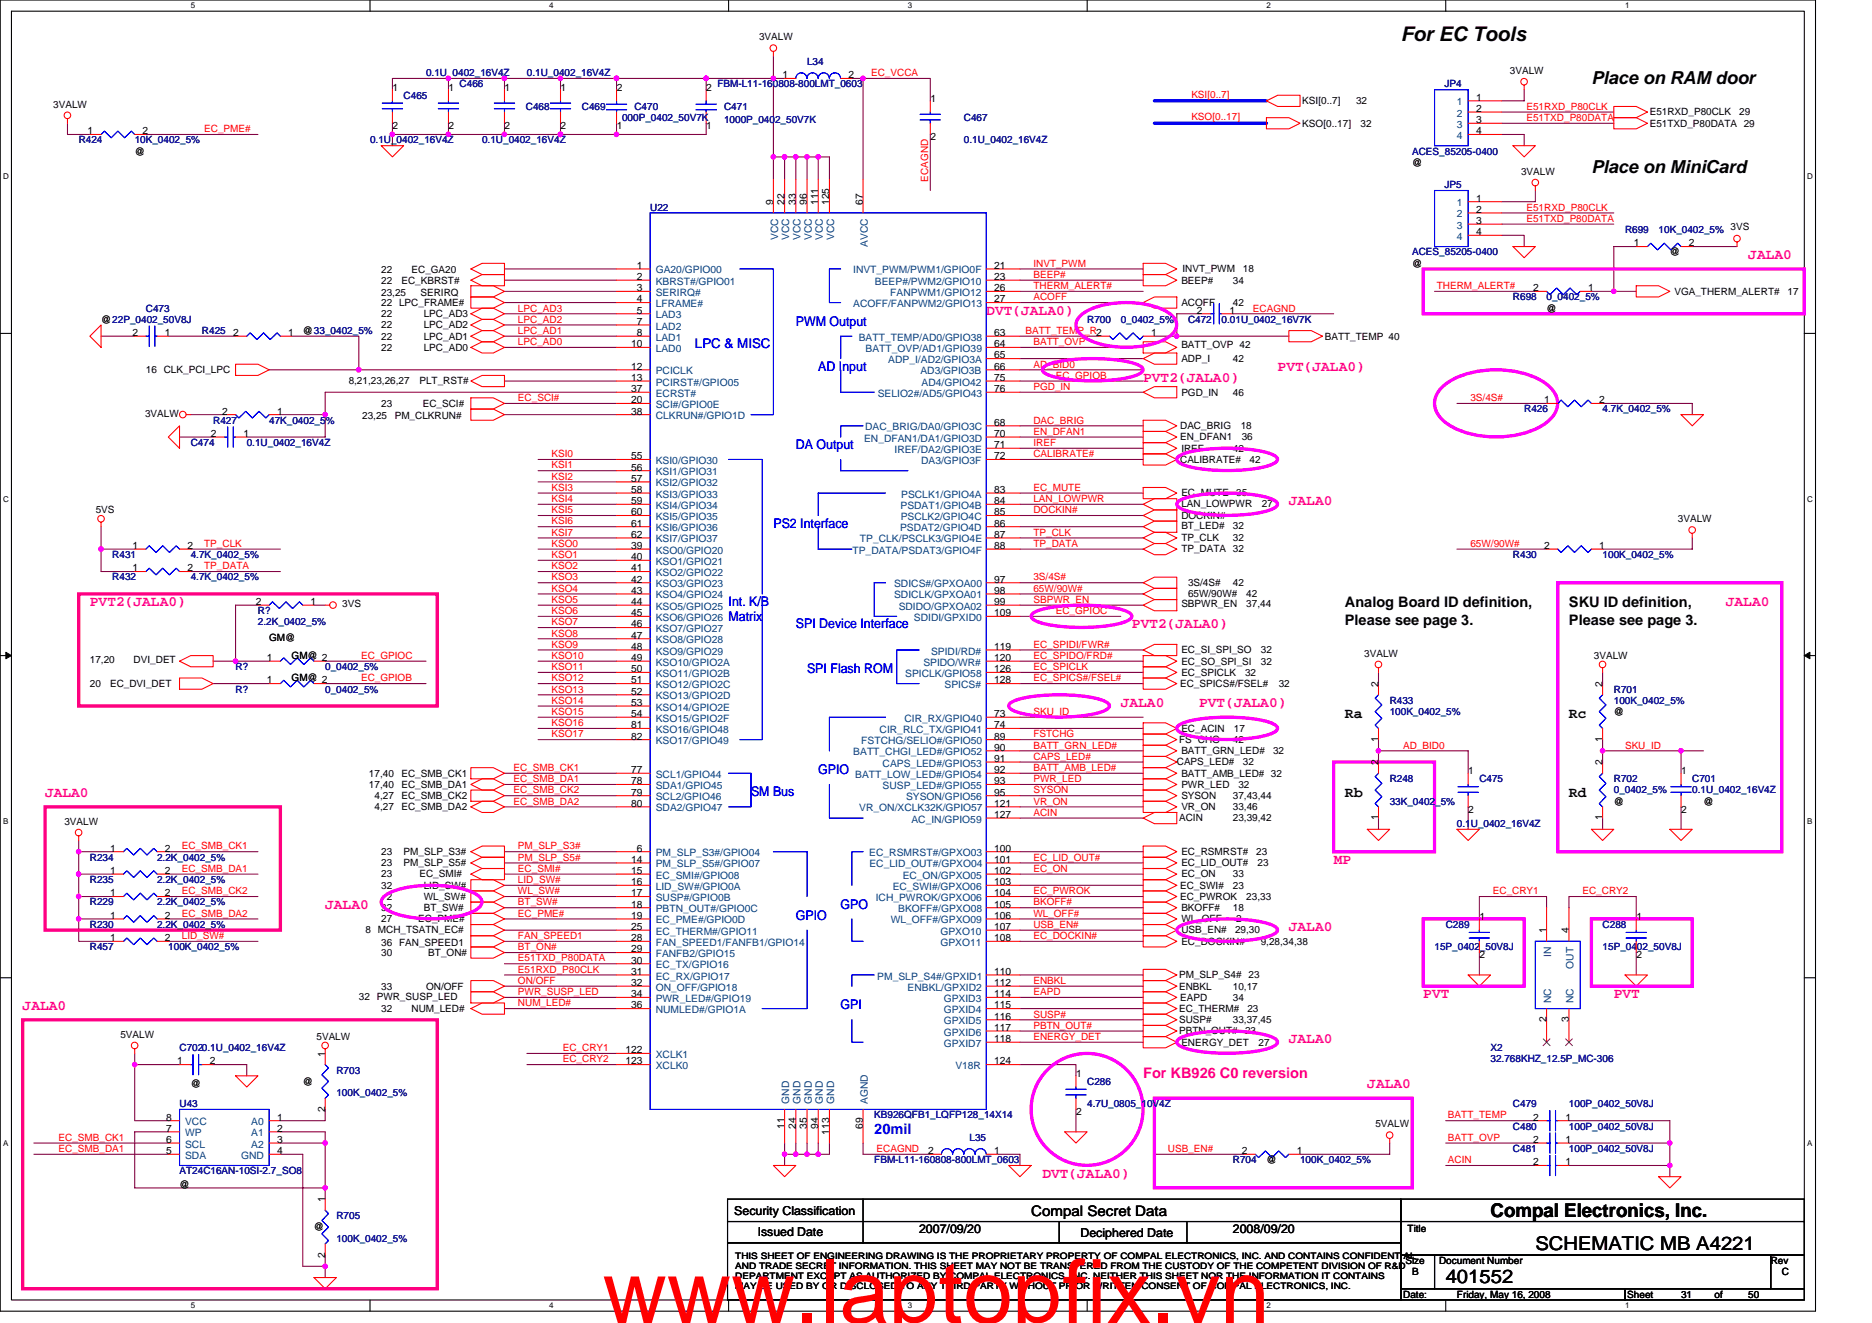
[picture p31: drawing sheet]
<svg xmlns="http://www.w3.org/2000/svg" width="297mm" height="210mm" viewBox="0 0 297 210" stroke-linecap="round" stroke-linejoin="round" font-family="sans-serif">
<defs><g id="words">
<text font-size="14.1" fill="#f00" x="95.6" y="209.9">www.laptopfix.vn</text>
<text font-size="3.2" x="222.3" y="6.5">For EC Tools</text>
<g font-size="3">
<text x="236.5" y="193">Compal Electronics, Inc.</text>
<text x="229.4" y="203.6">401552</text>
<text x="243.6" y="198.3">SCHEMATIC MB A4221</text>
</g>
<g font-size="2.8">
<text x="252.5" y="13.3">Place on RAM door</text>
<text x="252.5" y="27.5">Place on MiniCard</text>
</g>
<g font-size="2.3" fill="#ff0080">
<text x="277.4" y="41">JALA0</text>
<text x="156.5" y="49.9">DVT(JALA0)</text>
<text x="202.7" y="58.8">PVT(JALA0)</text>
<text x="181.4" y="60.6">PVT2(JALA0)</text>
<text x="204.5" y="80.2">JALA0</text>
<text x="14.3" y="96.2">PVT2(JALA0)</text>
<text x="179.6" y="99.7">PVT2(JALA0)</text>
<text x="273.9" y="96.2">JALA0</text>
<text x="177.8" y="112.2">JALA0</text>
<text x="190.3" y="112.2">PVT(JALA0)</text>
<text x="7.2" y="126.4">JALA0</text>
<text x="211.6" y="137.1">MP</text>
<text x="51.6" y="144.2">JALA0</text>
<text x="204.5" y="147.7">JALA0</text>
<text x="3.6" y="160.2">JALA0</text>
<text x="225.8" y="158.4">PVT</text>
<text x="256.1" y="158.4">PVT</text>
<text x="204.5" y="165.5">JALA0</text>
<text x="181.4" y="171">For KB926 C0 reversion</text>
<text x="217" y="172.6">JALA0</text>
<text x="165.4" y="186.8">DVT(JALA0)</text>
</g>
<g font-size="2.3">
<text x="213.4" y="96.4">Analog Board ID definition,</text>
<text x="213.4" y="99.1">Please see page 3.</text>
<text x="249" y="96.4">SKU ID definition,</text>
<text x="249" y="99.1">Please see page 3.</text>
<text x="213.4" y="113.9">Ra</text>
<text x="249" y="113.9">Rc</text>
<text x="213.4" y="126.4">Rb</text>
<text x="249" y="126.4">Rd</text>
<text x="163.6" y="192.8">Compal Secret Data</text>
</g>
<text font-size="2.3" fill="#00f" x="138.7" y="179.9">20mil</text>
<g font-size="2.1" fill="#00f">
<text x="126.3" y="51.7">PWM Output</text>
<text x="110.3" y="55.2">LPC &amp; MISC</text>
<text x="129.8" y="58.8">AD Input</text>
<text x="126.3" y="71.2">DA Output</text>
<text x="122.7" y="83.7">PS2 Interface</text>
<text x="115.6" y="96.1">Int. K/B</text>
<text x="115.6" y="98.6">Matrix</text>
<text x="126.3" y="99.7">SPI Device Interface</text>
<text x="128.1" y="106.8">SPI Flash ROM</text>
<text x="129.8" y="122.8">GPIO</text>
<text x="119.2" y="126.4">SM Bus</text>
<text x="126.3" y="145.9">GPIO</text>
<text x="133.4" y="144.1">GPO</text>
<text x="133.4" y="160.1">GPI</text>
</g>
<g font-size="1.9">
<text x="116.5" y="192.7">Security Classification</text>
<text x="120.2" y="196.1">Issued Date</text>
<text x="145.8" y="195.6">2007/09/20</text>
<text x="171.4" y="196.3">Deciphered Date</text>
<text x="195.6" y="195.6">2008/09/20</text>
</g>
<g font-size="1.6">
<text x="120.4" y="6.4">3VALW</text>
<text x="239.6" y="11.7">3VALW</text>
<text x="8.4" y="17.1">3VALW</text>
<text x="62.3" y="14.4">1</text>
<text x="71.2" y="14.4">1</text>
<text x="80.1" y="14.4">1</text>
<text x="89" y="14.4">1</text>
<text x="97.9" y="14.4">2</text>
<text x="112.1" y="14.4">2</text>
<text x="124.1" y="12.4">1</text>
<text x="134.6" y="12.4">2</text>
<text x="147.6" y="16.2">1</text>
<text x="206.6" y="16.5">KSI[0..7]</text>
<text x="215.2" y="16.5">32</text>
<text x="234.2" y="16">1</text>
<text x="234.2" y="17.8">2</text>
<text x="13.9" y="21.3">1</text>
<text x="22.6" y="21.3">2</text>
<text x="62.3" y="20.5">2</text>
<text x="71.2" y="20.5">2</text>
<text x="80.1" y="20.5">2</text>
<text x="89" y="20.5">2</text>
<text x="97.9" y="20.5">1</text>
<text x="112.1" y="20.5">1</text>
<text x="147.6" y="22.2">2</text>
<text x="206.6" y="20.1">KSO[0..17]</text>
<text x="215.9" y="20.1">32</text>
<text x="234.2" y="19.5">3</text>
<text x="234.2" y="21.3">4</text>
<text x="261.8" y="18.3">E51RXD_P80CLK</text>
<text x="261.8" y="20.1">E51TXD_P80DATA 29</text>
<text x="276" y="18.3">29</text>
<text x="21.4" y="24.5">@</text>
<text x="224.1" y="26.3">@</text>
<text x="241.4" y="27.7">3VALW</text>
<text x="122.7" y="32.5" transform="rotate(-90 122.7 32.5)">9</text>
<text x="124.5" y="32.5" transform="rotate(-90 124.5 32.5)">22</text>
<text x="126.3" y="32.5" transform="rotate(-90 126.3 32.5)">33</text>
<text x="128" y="32.5" transform="rotate(-90 128 32.5)">96</text>
<text x="129.8" y="32.5" transform="rotate(-90 129.8 32.5)">111</text>
<text x="131.6" y="32.5" transform="rotate(-90 131.6 32.5)">125</text>
<text x="136.9" y="32.5" transform="rotate(-90 136.9 32.5)">67</text>
<text x="234.2" y="32">1</text>
<text x="234.2" y="33.8">2</text>
<text x="234.2" y="35.5">3</text>
<text x="234.2" y="37.3">4</text>
<text x="259.3" y="39.1">1</text>
<text x="265" y="40.5">@</text>
<text x="268" y="39.1">2</text>
<text x="274.6" y="36.4">3VS</text>
<text x="60.5" y="43.4">22</text>
<text x="60.5" y="46.9">23,25</text>
<text x="60.5" y="45">22</text>
<text x="63.7" y="45">EC_KBRST#</text>
<text x="65.3" y="43.4">EC_GA20</text>
<text x="66.7" y="46.9">SERIRQ</text>
<text x="101" y="42.7">1</text>
<text x="101" y="44.4">2</text>
<text x="101" y="46.2">3</text>
<text x="101" y="48">4</text>
<text x="157.8" y="42.7">21</text>
<text x="157.8" y="48">27</text>
<text x="157.8" y="44.4">23</text>
<text x="157.8" y="46.2">26</text>
<text x="187.4" y="45">BEEP#</text>
<text x="187.6" y="43.2">INVT_PWM</text>
<text x="195.6" y="45">34</text>
<text x="197.2" y="43.2">18</text>
<text x="224.1" y="42.3">@</text>
<text x="243.3" y="46.2">2</text>
<text x="252" y="46.2">1</text>
<text x="265.7" y="46.8">VGA_THERM_ALERT#</text>
<text x="283.6" y="46.8">17</text>
<text x="16" y="51.2">@22P_0402_50V8J</text>
<text x="21" y="53.3">2</text>
<text x="26.2" y="53.3">1</text>
<text x="37" y="53.3">2</text>
<text x="45.7" y="53.3">1</text>
<text x="48" y="53">@33_0402_5%</text>
<text x="60.5" y="52.1">22</text>
<text x="60.5" y="50.3">22</text>
<text x="60.5" y="53.9">22</text>
<text x="60.5" y="48.5">22 LPC_FRAME#</text>
<text x="67.2" y="52.1">LPC_AD2</text>
<text x="67.2" y="50.3">LPC_AD3</text>
<text x="67.2" y="53.9">LPC_AD1</text>
<text x="101" y="49.8">5</text>
<text x="101" y="51.5">7</text>
<text x="101" y="53.3">8</text>
<text x="157.8" y="53.3">63</text>
<text x="182.6" y="53.3">1</text>
<text x="187.4" y="48.5">ACOFF</text>
<text x="189.9" y="49.8">2</text>
<text x="195.1" y="49.8">1</text>
<text x="195.6" y="48.5">42</text>
<text x="210.2" y="53.9">BATT_TEMP 40</text>
<text x="245.4" y="49.4">@</text>
<text x="23.2" y="59.2">16 CLK_PCI_LPC</text>
<text x="60.5" y="55.6">22</text>
<text x="67.2" y="55.6">LPC_AD0</text>
<text x="100.1" y="55.1">10</text>
<text x="100.1" y="58.7">12</text>
<text x="157.8" y="55.1">64</text>
<text x="157.8" y="58.7">66</text>
<text x="157.8" y="56.9">65</text>
<text x="187.4" y="55.3">BATT_OVP 42</text>
<text x="187.4" y="57.4">ADP_I</text>
<text x="195.6" y="57.4">42</text>
<text x="35.2" y="65.8">2</text>
<text x="44" y="65.8">1</text>
<text x="55.3" y="61">8,21,23,26,27</text>
<text x="60.5" y="64.5">23</text>
<text x="66.5" y="61">PLT_RST#</text>
<text x="67.1" y="64.5">EC_SCI#</text>
<text x="100.1" y="60.4">13</text>
<text x="100.1" y="64">20</text>
<text x="100.1" y="62.2">37</text>
<text x="100.1" y="65.8">38</text>
<text x="157.8" y="62.2">76</text>
<text x="157.8" y="60.4">75</text>
<text x="187.4" y="62.8">PGD_IN</text>
<text x="195.6" y="62.8">46</text>
<text x="245" y="64">1</text>
<text x="253.8" y="64">2</text>
<text x="23" y="66.1">3VALW</text>
<text x="33.5" y="69.3">2</text>
<text x="38.6" y="69.3">1</text>
<text x="57.5" y="66.5">23,25</text>
<text x="62.6" y="66.5">PM_CLKRUN#</text>
<text x="157.8" y="71.1">71</text>
<text x="157.8" y="67.5">68</text>
<text x="157.8" y="69.3">70</text>
<text x="187.3" y="68.1">DAC_BRIG</text>
<text x="187.3" y="69.9">EN_DFAN1</text>
<text x="187.4" y="71.6">IREF</text>
<text x="195.6" y="71.6">42</text>
<text x="196.9" y="68.1">18</text>
<text x="197" y="69.9">36</text>
<text x="100.1" y="72.9">55</text>
<text x="100.1" y="74.7">56</text>
<text x="100.1" y="76.4">57</text>
<text x="157.8" y="72.9">72</text>
<text x="187.3" y="73.4">CALIBRATE#</text>
<text x="198.3" y="73.4">42</text>
<text x="15.2" y="81.4">5VS</text>
<text x="100.1" y="78.2">58</text>
<text x="100.1" y="80">59</text>
<text x="100.1" y="81.8">60</text>
<text x="100.1" y="83.5">61</text>
<text x="157.8" y="78.2">83</text>
<text x="157.8" y="81.8">85</text>
<text x="157.8" y="80">84</text>
<text x="157.8" y="83.5">86</text>
<text x="187.4" y="83.9">BT_LED#</text>
<text x="187.4" y="82.3">DOCKIN#</text>
<text x="187.4" y="80.4">LAN_LOWPWR</text>
<text x="187.4" y="78.8">EC MUTE</text>
<text x="195.6" y="83.9">32</text>
<text x="196.1" y="78.8">35</text>
<text x="200.2" y="80.4">27</text>
<text x="266.2" y="82.8">3VALW</text>
<text x="21" y="87.1">1</text>
<text x="29.7" y="87.1">2</text>
<text x="100.1" y="87.1">39</text>
<text x="100.1" y="88.9">40</text>
<text x="100.1" y="85.3">62</text>
<text x="157.8" y="87.1">88</text>
<text x="157.8" y="85.3">87</text>
<text x="187.4" y="85.9">TP_CLK</text>
<text x="187.4" y="87.7">TP_DATA 32</text>
<text x="195.6" y="85.9">32</text>
<text x="245" y="87.1">2</text>
<text x="253.8" y="87.1">1</text>
<text x="21" y="90.7">1</text>
<text x="29.7" y="90.7">2</text>
<text x="40.6" y="96">2</text>
<text x="49.3" y="96">1</text>
<text x="100.1" y="90.7">41</text>
<text x="100.1" y="92.4">42</text>
<text x="100.1" y="94.2">43</text>
<text x="100.1" y="96">44</text>
<text x="157.8" y="92.4">97</text>
<text x="157.8" y="94.2">98</text>
<text x="157.8" y="96">99</text>
<text x="188.5" y="93">3S/4S#</text>
<text x="188.5" y="94.8">65W/90W#</text>
<text x="195.6" y="93">42</text>
<text x="197.8" y="94.8">42</text>
<text x="42.7" y="101.7">GM@</text>
<text x="54.3" y="96.4">3VS</text>
<text x="100.1" y="97.8">45</text>
<text x="100.1" y="99.5">46</text>
<text x="100.1" y="101.3">47</text>
<text x="157.8" y="97.8">109</text>
<text x="187.4" y="96.4">SBPWR_EN</text>
<text x="197.8" y="96.4">37,44</text>
<text x="14.3" y="105.3">17,20</text>
<text x="21.2" y="105.3">DVI_DET</text>
<text x="42.4" y="104.9">1</text>
<text x="46.3" y="104.5">GM@ 2</text>
<text x="100.1" y="103.1">48</text>
<text x="100.1" y="104.9">49</text>
<text x="100.1" y="106.7">50</text>
<text x="157.8" y="104.9">120</text>
<text x="157.8" y="103.1">119</text>
<text x="157.8" y="106.7">126</text>
<text x="187.4" y="107.2">EC_SPICLK</text>
<text x="187.4" y="105.4">EC_SO_SPI_SI</text>
<text x="187.4" y="103.7">EC_SI_SPI_SO</text>
<text x="197.6" y="107.2">32</text>
<text x="200.1" y="105.4">32</text>
<text x="200.1" y="103.7">32</text>
<text x="216.5" y="104.2">3VALW</text>
<text x="252.9" y="104.5">3VALW</text>
<text x="14.3" y="109">20</text>
<text x="17.5" y="109">EC_DVI_DET</text>
<text x="42.4" y="108.4">1</text>
<text x="46.3" y="108.1">GM@ 2</text>
<text x="100.1" y="108.4">51</text>
<text x="100.1" y="110.2">52</text>
<text x="100.1" y="112">53</text>
<text x="100.1" y="113.8">54</text>
<text x="157.8" y="108.4">128</text>
<text x="157.8" y="113.8">73</text>
<text x="187.3" y="109">EC_SPICS#/FSEL#</text>
<text x="202.9" y="109">32</text>
<text x="218.7" y="109" transform="rotate(-90 218.7 109)">2</text>
<text x="254.3" y="109" transform="rotate(-90 254.3 109)">2</text>
<text x="256.1" y="113.4">@</text>
<text x="100.1" y="115.5">81</text>
<text x="100.1" y="117.3">82</text>
<text x="157.8" y="117.3">89</text>
<text x="157.8" y="119.1">90</text>
<text x="157.8" y="115.5">74</text>
<text x="187.1" y="117.9">FS CHG</text>
<text x="187.4" y="119.7">BATT_GRN_LED#</text>
<text x="187.4" y="116.1">EC_ACIN</text>
<text x="195.6" y="117.9">42</text>
<text x="195.8" y="116.1">17</text>
<text x="202" y="119.7">32</text>
<text x="218.7" y="117.7" transform="rotate(-90 218.7 117.7)">1</text>
<text x="254.3" y="117.7" transform="rotate(-90 254.3 117.7)">1</text>
<text x="58.5" y="125">17,40</text>
<text x="58.5" y="123.2">17,40</text>
<text x="63.7" y="125">EC_SMB_DA1</text>
<text x="63.7" y="123.2">EC_SMB_CK1</text>
<text x="100.1" y="122.7">77</text>
<text x="100.1" y="124.4">78</text>
<text x="157.8" y="122.7">92</text>
<text x="157.8" y="120.9">91</text>
<text x="157.8" y="124.4">93</text>
<text x="186.7" y="121.4">CAPS_LED#</text>
<text x="187.4" y="123.2">BATT_AMB_LED# 32</text>
<text x="187.4" y="125">PWR_LED</text>
<text x="196.5" y="125">32</text>
<text x="197.2" y="121.4">32</text>
<text x="218.7" y="121.4" transform="rotate(-90 218.7 121.4)">2</text>
<text x="233" y="122.9">1</text>
<text x="254.3" y="121.4" transform="rotate(-90 254.3 121.4)">2</text>
<text x="266.8" y="122.9">1</text>
<text x="10.2" y="130.9">3VALW</text>
<text x="59.4" y="126.8">4,27</text>
<text x="59.4" y="128.5">4,27</text>
<text x="63.7" y="126.8">EC_SMB_CK2</text>
<text x="63.7" y="128.5">EC_SMB_DA2</text>
<text x="100.1" y="126.2">79</text>
<text x="100.1" y="128">80</text>
<text x="157.8" y="128">121</text>
<text x="157.8" y="126.2">95</text>
<text x="157.8" y="129.8">127</text>
<text x="187.1" y="130.3">ACIN</text>
<text x="187.4" y="126.8">SYSON</text>
<text x="187.4" y="128.5">VR_ON</text>
<text x="195.6" y="126.8">37,43,44</text>
<text x="195.6" y="128.5">33,46</text>
<text x="195.6" y="130.3">23,39,42</text>
<text x="218.7" y="130.2" transform="rotate(-90 218.7 130.2)">1</text>
<text x="233" y="128.9">2</text>
<text x="254.3" y="130.2" transform="rotate(-90 254.3 130.2)">1</text>
<text x="256.1" y="127.7">@</text>
<text x="266.8" y="128.9">2</text>
<text x="270.3" y="127.7">@</text>
<text x="17.5" y="135.1">1</text>
<text x="26.2" y="135.1">2</text>
<text x="60.5" y="135.7">23</text>
<text x="60.5" y="137.4">23</text>
<text x="64" y="135.7">PM_SLP_S3#</text>
<text x="64" y="137.4">PM_SLP_S5#</text>
<text x="100.1" y="136.9">14</text>
<text x="101" y="135.1">6</text>
<text x="157.8" y="136.9">101</text>
<text x="157.8" y="135.1">100</text>
<text x="187.4" y="137.4">EC_LID_OUT#</text>
<text x="187.4" y="135.7">EC_RSMRST#</text>
<text x="199.3" y="135.7">23</text>
<text x="199.5" y="137.4">23</text>
<text x="17.5" y="138.7">1</text>
<text x="17.5" y="142.2">1</text>
<text x="26.2" y="138.7">2</text>
<text x="26.2" y="142.2">2</text>
<text x="60.5" y="139.2">23</text>
<text x="60.5" y="141">32</text>
<text x="61.4" y="142.8">2</text>
<text x="66.5" y="139.2">EC_SMI#</text>
<text x="67.2" y="142.8">WL_SW#</text>
<text x="67.2" y="141">LID_SW#</text>
<text x="100.1" y="138.7">15</text>
<text x="100.1" y="140.4">16</text>
<text x="100.1" y="142.2">17</text>
<text x="100.1" y="144">18</text>
<text x="157.8" y="138.7">102</text>
<text x="157.8" y="140.4">103</text>
<text x="157.8" y="142.2">104</text>
<text x="157.8" y="144">105</text>
<text x="187.3" y="142.8">EC_PWROK</text>
<text x="187.3" y="141">EC_SWI#</text>
<text x="187.4" y="139.2">EC_ON</text>
<text x="195.6" y="139.2">33</text>
<text x="195.6" y="141">23</text>
<text x="197.8" y="142.8">23,33</text>
<text x="17.5" y="149.3">1</text>
<text x="17.5" y="145.8">1</text>
<text x="26.2" y="149.3">2</text>
<text x="26.2" y="145.8">2</text>
<text x="58" y="148.1">8 MCH_TSATN_EC#</text>
<text x="60.5" y="144.5">32</text>
<text x="60.5" y="146.3">27</text>
<text x="66.4" y="146.3">EC_PME#</text>
<text x="67.2" y="144.5">BT_SW#</text>
<text x="100.1" y="145.8">19</text>
<text x="100.1" y="147.6">25</text>
<text x="100.1" y="149.3">28</text>
<text x="157.8" y="147.6">107</text>
<text x="157.8" y="149.3">108</text>
<text x="157.8" y="145.8">106</text>
<text x="187.4" y="144.5">BKOFF#</text>
<text x="187.4" y="146.3">WL_OFF</text>
<text x="187.4" y="149.9">EC_DOCKIN#</text>
<text x="187.4" y="148.1">USB_EN#</text>
<text x="195.6" y="144.5">18</text>
<text x="196" y="148.1">29,30</text>
<text x="196.1" y="146.3">2</text>
<text x="200.1" y="149.9">9,28,34,38</text>
<text x="234.8" y="146">1</text>
<text x="245.4" y="148.1" transform="rotate(-90 245.4 148.1)">1</text>
<text x="248.9" y="148.1" transform="rotate(-90 248.9 148.1)">4</text>
<text x="259.6" y="146">1</text>
<text x="60.5" y="151.7">30</text>
<text x="60.5" y="150.1">36 FAN_SPEED1</text>
<text x="68" y="151.7">BT_ON#</text>
<text x="100.1" y="151.1">29</text>
<text x="100.1" y="152.9">30</text>
<text x="100.1" y="154.7">31</text>
<text x="157.8" y="154.7">110</text>
<text x="187.1" y="155.2">PM_SLP_S4# 23</text>
<text x="234.8" y="152">2</text>
<text x="259.6" y="152">2</text>
<text x="56.9" y="158.6">32 PWR_SUSP_LED</text>
<text x="60.5" y="160.5">32</text>
<text x="60.5" y="157">33</text>
<text x="65.3" y="160.5">NUM_LED#</text>
<text x="67.6" y="157">ON/OFF</text>
<text x="100.1" y="156.4">32</text>
<text x="100.1" y="158.2">34</text>
<text x="100.1" y="160">36</text>
<text x="157.8" y="156.4">112</text>
<text x="157.8" y="158.2">114</text>
<text x="157.8" y="160">115</text>
<text x="157.8" y="161.8">116</text>
<text x="187.1" y="160.5">EC_THERM#</text>
<text x="187.1" y="157">ENBKL</text>
<text x="187.3" y="158.8">EAPD</text>
<text x="195.6" y="157">10,17</text>
<text x="195.6" y="158.8">34</text>
<text x="197.9" y="160.5">23</text>
<text x="19.1" y="164.6">5VALW</text>
<text x="50.2" y="165">5VALW</text>
<text x="51.6" y="167.7" transform="rotate(-90 51.6 167.7)">1</text>
<text x="99.2" y="167.1">122</text>
<text x="157.8" y="163.6">117</text>
<text x="157.8" y="165.3">118</text>
<text x="187.1" y="162.3">SUSP#</text>
<text x="187.1" y="164.1">PBTN_OUT#</text>
<text x="187.4" y="165.9">ENERGY_DET</text>
<text x="195.6" y="162.3">33,37,45</text>
<text x="197.6" y="164.1">23</text>
<text x="199.7" y="165.9">27</text>
<text x="245.4" y="162.2" transform="rotate(-90 245.4 162.2)">2</text>
<text x="248.9" y="162.2" transform="rotate(-90 248.9 162.2)">3</text>
<text x="28.1" y="168.9">1</text>
<text x="30.3" y="172.5">@</text>
<text x="33.3" y="168.9">2</text>
<text x="48" y="172.1">@</text>
<text x="99.2" y="168.9">123</text>
<text x="157.8" y="168.9">124</text>
<text x="170.7" y="170.9">1</text>
<text x="26.3" y="177.8">8</text>
<text x="26.3" y="179.6">7</text>
<text x="44" y="177.8">1</text>
<text x="44" y="179.6">2</text>
<text x="51.6" y="176.4" transform="rotate(-90 51.6 176.4)">2</text>
<text x="124.5" y="179.1" transform="rotate(-90 124.5 179.1)">11</text>
<text x="126.3" y="179.1" transform="rotate(-90 126.3 179.1)">24</text>
<text x="128" y="179.1" transform="rotate(-90 128 179.1)">35</text>
<text x="129.8" y="179.1" transform="rotate(-90 129.8 179.1)">94</text>
<text x="136.9" y="179.1" transform="rotate(-90 136.9 179.1)">69</text>
<text x="170.7" y="176.9">2</text>
<text x="218.2" y="178.9">5VALW</text>
<text x="243.3" y="177.8">2</text>
<text x="248.4" y="177.8">1</text>
<text x="26.3" y="183.1">5</text>
<text x="26.3" y="181.3">6</text>
<text x="44" y="183.1">4</text>
<text x="44" y="181.3">3</text>
<text x="131.6" y="180" transform="rotate(-90 131.6 180)">113</text>
<text x="147.3" y="183.1">2</text>
<text x="157.8" y="183.1">1</text>
<text x="197" y="183.1">2</text>
<text x="201" y="184.6">@</text>
<text x="205.8" y="183.1">1</text>
<text x="243.3" y="184.9">2</text>
<text x="243.3" y="181.3">2</text>
<text x="248.4" y="184.9">1</text>
<text x="248.4" y="181.3">1</text>
<text x="28.5" y="188.5">@</text>
<text x="51.6" y="190.8" transform="rotate(-90 51.6 190.8)">1</text>
<text x="49.8" y="195.2">@</text>
<text x="223.3" y="195.4">Title</text>
<text x="51.6" y="199.5" transform="rotate(-90 51.6 199.5)">2</text>
<text x="223" y="200.6">Size</text>
<text x="224.1" y="202.3">B</text>
<text x="228.3" y="200.6">Document Number</text>
<text x="281" y="200.6">Rev</text>
<text x="282.7" y="202.3">C</text>
<text x="222.6" y="205.9">Date:</text>
<text x="231.2" y="205.9">Friday, May 16, 2008</text>
<text x="258.2" y="205.9">Sheet</text>
<text x="266.7" y="205.9">31</text>
<text x="272.1" y="205.9">of</text>
<text x="277.4" y="205.9">50</text>
</g>
<g font-size="1.6" fill="#000080">
<text x="128.1" y="10.3">L34</text>
<text x="64" y="15.6">C465</text>
<text x="67.6" y="12.1">0.1U 0402_16V4Z</text>
<text x="72.9" y="13.9">C466</text>
<text x="83.4" y="17.4">C468</text>
<text x="83.6" y="12.1">0.1U_0402_16V4Z</text>
<text x="92.3" y="17.4">C469</text>
<text x="100.7" y="17.4">C470</text>
<text x="113.8" y="13.9">FBM-L11-160808-800LMT_0603</text>
<text x="114.9" y="17.4">C471</text>
<text x="229.2" y="13.9">JP4</text>
<text x="12.5" y="22.8">R424</text>
<text x="21.4" y="22.8">10K_0402_5%</text>
<text x="58.7" y="22.8">0.1U_0402_16V4Z</text>
<text x="76.5" y="22.8">0.1U_0402_16V4Z</text>
<text x="98.7" y="19.2">000P_0402_50V7K</text>
<text x="114.9" y="19.6">1000P_0402_50V7K</text>
<text x="152.9" y="19.2">C467</text>
<text x="152.9" y="22.8">0.1U_0402_16V4Z</text>
<text x="224.1" y="24.5">ACES_85205-0400</text>
<text x="229.2" y="29.9">JP5</text>
<text x="103.2" y="33.4">U22</text>
<text x="224.1" y="40.5">ACES_85205-0400</text>
<text x="257.8" y="37">R699</text>
<text x="263.2" y="37">10K_0402_5%</text>
<text x="240.1" y="47.6">R698</text>
<text x="245.4" y="47.6">0_0402_5%</text>
<text x="23.2" y="49.4">C473</text>
<text x="32" y="53">R425</text>
<text x="172.5" y="51.2">R700</text>
<text x="177.8" y="51.2">0_0402_5%</text>
<text x="188.5" y="51.2">C472</text>
<text x="193.8" y="51.2">0.01U_0402_16V7K</text>
<text x="241.8" y="65.4">R426</text>
<text x="254.3" y="65.4">4.7K_0402_5%</text>
<text x="30.3" y="70.8">C474</text>
<text x="33.8" y="67.2">R427</text>
<text x="39.2" y="70.8">0.1U_0402_16V4Z</text>
<text x="42.7" y="67.2">47K_0402_5%</text>
<text x="17.8" y="88.5">R431</text>
<text x="30.3" y="88.5">4.7K_0402_5%</text>
<text x="240.1" y="88.5">R430</text>
<text x="254.3" y="88.5">100K_0402_5%</text>
<text x="17.8" y="92.1">R432</text>
<text x="30.3" y="92.1">4.7K_0402_5%</text>
<text x="40.9" y="97.4">R?</text>
<text x="40.9" y="99.2">2.2K_0402_5%</text>
<text x="37.4" y="106.3">R?</text>
<text x="51.6" y="106.3">0_0402_5%</text>
<text x="37.4" y="109.9">R?</text>
<text x="51.6" y="109.9">0_0402_5%</text>
<text x="220.5" y="111.7">R433</text>
<text x="220.5" y="113.4">100K_0402_5%</text>
<text x="256.1" y="109.9">R701</text>
<text x="256.1" y="111.7">100K_0402_5%</text>
<text x="220.5" y="124.1">R248</text>
<text x="234.7" y="124.1">C475</text>
<text x="256.1" y="124.1">R702</text>
<text x="256.1" y="125.9">0_0402_5%</text>
<text x="268.5" y="124.1">C701</text>
<text x="268.5" y="125.9">0.1U_0402_16V4Z</text>
<text x="220.5" y="127.7">33K_0402_5%</text>
<text x="231.2" y="131.2">0.1U_0402_16V4Z</text>
<text x="14.3" y="136.5">R234</text>
<text x="24.9" y="136.5">2.2K_0402_5%</text>
<text x="14.3" y="140.1">R235</text>
<text x="14.3" y="143.7">R229</text>
<text x="24.9" y="140.1">2.2K_0402_5%</text>
<text x="24.9" y="143.7">2.2K_0402_5%</text>
<text x="14.3" y="147.2">R230</text>
<text x="24.9" y="147.2">2.2K_0402_5%</text>
<text x="229.4" y="147.2">C289</text>
<text x="254.3" y="147.2">C288</text>
<text x="14.3" y="150.8">R457</text>
<text x="26.7" y="150.8">100K_0402_5%</text>
<text x="227.6" y="150.8">15P_0402_50V8J</text>
<text x="254.3" y="150.8">15P_0402_50V8J</text>
<text x="28.5" y="166.8">C7020.1U_0402_16V4Z</text>
<text x="236.5" y="166.8">X2</text>
<text x="53.4" y="170.3">R703</text>
<text x="53.4" y="173.9">100K_0402_5%</text>
<text x="172.5" y="172.1">C286</text>
<text x="236.5" y="168.6">32.768KHZ_12.5P_MC-306</text>
<text x="28.5" y="175.7">U43</text>
<text x="138.7" y="177.4">KB926QFB1_LQFP128_14X14</text>
<text x="172.5" y="175.7">4.7U_0805_10V4Z</text>
<text x="240.1" y="179.2">C480</text>
<text x="240.1" y="175.7">C479</text>
<text x="249" y="179.2">100P_0402_50V8J</text>
<text x="249" y="175.7">100P_0402_50V8J</text>
<text x="138.7" y="184.6">FBM-L11-160808-800LMT_0603</text>
<text x="153.8" y="181">L35</text>
<text x="195.6" y="184.6">R704</text>
<text x="206.3" y="184.6">100K_0402_5%</text>
<text x="240.1" y="182.8">C481</text>
<text x="249" y="182.8">100P_0402_50V8J</text>
<text x="28.5" y="186.3">AT24C16AN-10SI-2.7_SO8</text>
<text x="53.4" y="193.4">R705</text>
<text x="53.4" y="197">100K_0402_5%</text>
</g>
<g font-size="1.6" fill="#f00">
<text x="138.2" y="12.1">EC_VCCA</text>
<text x="189" y="15.5">KSI[0..7]</text>
<text x="242.2" y="17.4">E51RXD_P80CLK</text>
<text x="32.4" y="21">EC_PME#</text>
<text x="189" y="19">KSO[0..17]</text>
<text x="242.2" y="19.2">E51TXD_P80DATA</text>
<text x="147.3" y="28.8" transform="rotate(-90 147.3 28.8)">ECAGND</text>
<text x="242.2" y="33.4">E51RXD_P80CLK</text>
<text x="242.2" y="35.2">E51TXD_P80DATA</text>
<text x="164" y="42.3">INVT_PWM</text>
<text x="164" y="44.1">BEEP#</text>
<text x="164" y="47.6">ACOFF</text>
<text x="164" y="45.9">THERM_ALERT#</text>
<text x="228" y="45.9">THERM_ALERT#</text>
<text x="82.2" y="53">LPC_AD1</text>
<text x="82.2" y="49.4">LPC_AD3</text>
<text x="82.2" y="51.2">LPC_AD2</text>
<text x="162.7" y="53">BATT_TEMP_R2</text>
<text x="198.8" y="49.4">ECAGND</text>
<text x="82.2" y="54.8">LPC_AD0</text>
<text x="164" y="58.3">AD_BID0</text>
<text x="164" y="54.8">BATT_OVP</text>
<text x="82.2" y="63.6">EC_SCI#</text>
<text x="164" y="61.9">PGD_IN</text>
<text x="167.5" y="60.1">EC GPIOB</text>
<text x="233.3" y="63.6">3S/4S#</text>
<text x="164" y="70.8">IREF</text>
<text x="164" y="67.2">DAC_BRIG</text>
<text x="164" y="69">EN_DFAN1</text>
<text x="87.5" y="74.3">KSI1</text>
<text x="87.5" y="76.1">KSI2</text>
<text x="87.5" y="72.5">KSI0</text>
<text x="87.5" y="77.9">KSI3</text>
<text x="164" y="72.5">CALIBRATE#</text>
<text x="164" y="77.9">EC_MUTE</text>
<text x="87.5" y="83.2">KSI6</text>
<text x="87.5" y="81.4">KSI5</text>
<text x="87.5" y="79.7">KSI4</text>
<text x="164" y="81.4">DOCKIN#</text>
<text x="164" y="79.7">LAN_LOWPWR</text>
<text x="32.4" y="86.8">TP_CLK</text>
<text x="87.5" y="85">KSI7</text>
<text x="87.5" y="88.5">KSO1</text>
<text x="87.5" y="86.8">KSO0</text>
<text x="164" y="86.8">TP_DATA</text>
<text x="164" y="85">TP_CLK</text>
<text x="233.3" y="86.8">65W/90W#</text>
<text x="32.4" y="90.3">TP_DATA</text>
<text x="87.5" y="90.3">KSO2</text>
<text x="87.5" y="93.9">KSO4</text>
<text x="87.5" y="92.1">KSO3</text>
<text x="87.5" y="95.7">KSO5</text>
<text x="164" y="92.1">3S/4S#</text>
<text x="164" y="95.7">SBPWR EN</text>
<text x="164" y="93.9">65W/90W#</text>
<text x="87.5" y="97.4">KSO6</text>
<text x="87.5" y="99.2">KSO7</text>
<text x="87.5" y="101">KSO8</text>
<text x="167.5" y="97.4">EC_GPIOC</text>
<text x="57.3" y="104.5">EC_GPIOC</text>
<text x="87.5" y="104.5">KSO10</text>
<text x="87.5" y="106.3">KSO11</text>
<text x="87.5" y="102.8">KSO9</text>
<text x="164" y="106.3">EC_SPICLK</text>
<text x="164" y="104.5">EC_SPIDO/FRD#</text>
<text x="164" y="102.8">EC_SPIDI/FWR#</text>
<text x="57.3" y="108.1">EC_GPIOB</text>
<text x="87.5" y="108.1">KSO12</text>
<text x="87.5" y="109.9">KSO13</text>
<text x="87.5" y="113.4">KSO15</text>
<text x="87.5" y="111.7">KSO14</text>
<text x="164" y="108.1">EC_SPICS#/FSEL#</text>
<text x="164" y="113.4">SKU ID</text>
<text x="87.5" y="115.2">KSO16</text>
<text x="87.5" y="117">KSO17</text>
<text x="164" y="117">FSTCHG</text>
<text x="164" y="118.8">BATT_GRN_LED#</text>
<text x="222.6" y="118.8">AD_BID0</text>
<text x="257.8" y="118.8">SKU_ID</text>
<text x="81.5" y="122.3">EC_SMB_CK1</text>
<text x="81.5" y="124.1">EC_SMB_DA1</text>
<text x="81.5" y="125.9">EC_SMB_CK2</text>
<text x="164" y="120.5">CAPS_LED#</text>
<text x="164" y="125.9">SYSON</text>
<text x="164" y="122.3">BATT_AMB_LED#</text>
<text x="164" y="124.1">PWR_LED</text>
<text x="81.5" y="127.7">EC_SMB_DA2</text>
<text x="164" y="129.4">ACIN</text>
<text x="164" y="127.7">VR_ON</text>
<text x="28.8" y="134.8">EC_SMB_CK1</text>
<text x="82.2" y="134.8">PM_SLP_S3#</text>
<text x="82.2" y="136.5">PM_SLP_S5#</text>
<text x="164" y="136.5">EC_LID_OUT#</text>
<text x="28.8" y="138.3">EC_SMB_DA1</text>
<text x="28.8" y="141.9">EC_SMB_CK2</text>
<text x="82.2" y="138.3">EC_SMI#</text>
<text x="82.2" y="143.7">BT_SW#</text>
<text x="82.2" y="141.9">WL_SW#</text>
<text x="82.2" y="140.1">LID_SW#</text>
<text x="164" y="143.7">BKOFF#</text>
<text x="164" y="138.3">EC_ON</text>
<text x="164" y="141.9">EC_PWROK</text>
<text x="236.9" y="141.9">EC_CRY1</text>
<text x="251.1" y="141.9">EC_CRY2</text>
<text x="28.8" y="145.4">EC_SMB_DA2</text>
<text x="28.8" y="149">LID_SW#</text>
<text x="82.2" y="145.4">EC_PME#</text>
<text x="82.2" y="149">FAN_SPEED1</text>
<text x="164" y="145.4">WL_OFF#</text>
<text x="164" y="149">EC_DOCKIN#</text>
<text x="164" y="147.2">USB_EN#</text>
<text x="82.2" y="150.8">BT_ON#</text>
<text x="82.2" y="154.3">E51RXD_P80CLK</text>
<text x="82.2" y="152.5">E51TXD_P80DATA</text>
<text x="82.2" y="159.7">NUM_LED#</text>
<text x="82.2" y="156.1">ON/OFF</text>
<text x="82.2" y="157.9">PWR_SUSP_LED</text>
<text x="164" y="156.1">ENBKL</text>
<text x="164" y="157.9">EAPD</text>
<text x="164" y="161.4">SUSP#</text>
<text x="89.3" y="166.8">EC_CRY1</text>
<text x="164" y="163.2">PBTN_OUT#</text>
<text x="164" y="165">ENERGY_DET</text>
<text x="89.3" y="168.6">EC_CRY2</text>
<text x="229.8" y="177.4">BATT_TEMP</text>
<text x="9.3" y="182.8">EC_SMB_DA1</text>
<text x="9.3" y="181">EC_SMB_CK1</text>
<text x="139.1" y="182.8">ECAGND</text>
<text x="185.3" y="182.8">USB_EN#</text>
<text x="229.8" y="181">BATT_OVP</text>
<text x="229.8" y="184.6">ACIN</text>
</g>
<g font-size="1.6" fill="#004080">
<text x="231.2" y="16.7">1</text>
<text x="231.2" y="18.5">2</text>
<text x="231.2" y="20.3">3</text>
<text x="231.2" y="22.1">4</text>
<text x="231.2" y="32.7">1</text>
<text x="231.2" y="34.5">2</text>
<text x="123.5" y="38.1" transform="rotate(-90 123.5 38.1)">VCC</text>
<text x="125.2" y="38.1" transform="rotate(-90 125.2 38.1)">VCC</text>
<text x="127" y="38.1" transform="rotate(-90 127 38.1)">VCC</text>
<text x="128.8" y="38.1" transform="rotate(-90 128.8 38.1)">VCC</text>
<text x="130.6" y="38.1" transform="rotate(-90 130.6 38.1)">VCC</text>
<text x="132.4" y="38.1" transform="rotate(-90 132.4 38.1)">VCC</text>
<text x="137.7" y="39.2" transform="rotate(-90 137.7 39.2)">AVCC</text>
<text x="231.2" y="36.3">3</text>
<text x="231.2" y="38.1">4</text>
<text x="104.1" y="43.4">GA20/GPIO00</text>
<text x="104.1" y="45.2">KBRST#/GPIO01</text>
<text x="104.1" y="46.9">SERIRQ#</text>
<text x="135.4" y="43.4">INVT_PWM/PWM1/GPIO0F</text>
<text x="138.8" y="45.2">BEEP#/PWM2/GPIO10</text>
<text x="141.3" y="46.9">FANPWM1/GPIO12</text>
<text x="104.1" y="48.7">LFRAME#</text>
<text x="104.1" y="50.5">LAD3</text>
<text x="104.1" y="52.3">LAD2</text>
<text x="135.4" y="48.7">ACOFF/FANPWM2/GPIO13</text>
<text x="104.1" y="54.1">LAD1</text>
<text x="104.1" y="55.8">LAD0</text>
<text x="104.1" y="59.4">PCICLK</text>
<text x="136.3" y="54.1">BATT_TEMP/AD0/GPIO38</text>
<text x="137.3" y="55.8">BATT_OVP/AD1/GPIO39</text>
<text x="140.9" y="57.6">ADP_I/AD2/GPIO3A</text>
<text x="146" y="59.4">AD3/GPIO3B</text>
<text x="104.1" y="61.2">PCIRST#/GPIO05</text>
<text x="104.1" y="64.7">SCI#/GPIO0E</text>
<text x="104.1" y="62.9">ECRST#</text>
<text x="139.3" y="62.9">SELIO2#/AD5/GPIO43</text>
<text x="146.2" y="61.2">AD4/GPIO42</text>
<text x="104.1" y="66.5">CLKRUN#/GPIO1D</text>
<text x="137.1" y="70.1">EN_DFAN1/DA1/GPIO3D</text>
<text x="137.3" y="68.3">DAC_BRIG/DA0/GPIO3C</text>
<text x="141.9" y="71.8">IREF/DA2/GPIO3E</text>
<text x="104.1" y="73.6">KSI0/GPIO30</text>
<text x="104.1" y="75.4">KSI1/GPIO31</text>
<text x="104.1" y="77.2">KSI2/GPIO32</text>
<text x="146.2" y="73.6">DA3/GPIO3F</text>
<text x="104.1" y="79">KSI3/GPIO33</text>
<text x="104.1" y="80.7">KSI4/GPIO34</text>
<text x="104.1" y="82.5">KSI5/GPIO35</text>
<text x="142.9" y="80.7">PSDAT1/GPIO4B</text>
<text x="142.9" y="82.5">PSCLK2/GPIO4C</text>
<text x="143" y="79">PSCLK1/GPIO4A</text>
<text x="104.1" y="87.8">KSO0/GPIO20</text>
<text x="104.1" y="89.6">KSO1/GPIO21</text>
<text x="104.1" y="84.3">KSI6/GPIO36</text>
<text x="104.1" y="86.1">KSI7/GPIO37</text>
<text x="135.3" y="87.8">TP_DATA/PSDAT3/GPIO4F</text>
<text x="136.5" y="86.1">TP_CLK/PSCLK3/GPIO4E</text>
<text x="142.8" y="84.3">PSDAT2/GPIO4D</text>
<text x="104.1" y="91.4">KSO2/GPIO22</text>
<text x="104.1" y="93.2">KSO3/GPIO23</text>
<text x="104.1" y="95">KSO4/GPIO24</text>
<text x="141.9" y="93.2">SDICS#/GPXOA00</text>
<text x="141.9" y="95">SDICLK/GPXOA01</text>
<text x="104.1" y="96.7">KSO5/GPIO25</text>
<text x="104.1" y="98.5">KSO6/GPIO26</text>
<text x="104.1" y="100.3">KSO7/GPIO27</text>
<text x="142.6" y="96.7">SDIDO/GPXOA02</text>
<text x="145" y="98.5">SDIDI/GPXID0</text>
<text x="104.1" y="102.1">KSO8/GPIO28</text>
<text x="104.1" y="103.8">KSO9/GPIO29</text>
<text x="104.1" y="105.6">KSO10/GPIO2A</text>
<text x="104.1" y="107.4">KSO11/GPIO2B</text>
<text x="143.6" y="107.4">SPICLK/GPIO58</text>
<text x="146.5" y="105.6">SPIDO/WR#</text>
<text x="147.7" y="103.8">SPIDI/RD#</text>
<text x="104.1" y="109.2">KSO12/GPIO2C</text>
<text x="104.1" y="111">KSO13/GPIO2D</text>
<text x="104.1" y="112.7">KSO14/GPIO2E</text>
<text x="149.9" y="109.2">SPICS#</text>
<text x="104.1" y="114.5">KSO15/GPIO2F</text>
<text x="104.1" y="116.3">KSO16/GPIO48</text>
<text x="104.1" y="118.1">KSO17/GPIO49</text>
<text x="135.4" y="119.8">BATT_CHGI_LED#/GPIO52</text>
<text x="136.7" y="118.1">FSTCHG/SELIO#/GPIO50</text>
<text x="139.6" y="116.3">CIR_RLC_TX/GPIO41</text>
<text x="143.5" y="114.5">CIR_RX/GPIO40</text>
<text x="104.1" y="123.4">SCL1/GPIO44</text>
<text x="104.1" y="125.2">SDA1/GPIO45</text>
<text x="135.7" y="123.4">BATT_LOW_LED#/GPIO54</text>
<text x="140.1" y="121.6">CAPS_LED#/GPIO53</text>
<text x="140.1" y="125.2">SUSP_LED#/GPIO55</text>
<text x="104.1" y="127">SCL2/GPIO46</text>
<text x="104.1" y="128.7">SDA2/GPIO47</text>
<text x="136.4" y="128.7">VR_ON/XCLK32K/GPIO57</text>
<text x="143.8" y="127">SYSON/GPIO56</text>
<text x="144.6" y="130.5">AC_IN/GPIO59</text>
<text x="104.1" y="135.8">PM_SLP_S3#/GPIO04</text>
<text x="104.1" y="137.6">PM_SLP_S5#/GPIO07</text>
<text x="137.9" y="135.8">EC_RSMRST#/GPXO03</text>
<text x="138" y="137.6">EC_LID_OUT#/GPXO04</text>
<text x="104.1" y="139.4">EC_SMI#/GPIO08</text>
<text x="104.1" y="141.2">LID_SW#/GPIO0A</text>
<text x="104.1" y="143">SUSP#/GPIO0B</text>
<text x="139" y="143">ICH_PWROK/GPXO06</text>
<text x="141.6" y="141.2">EC_SWI#/GPXO06</text>
<text x="143.2" y="139.4">EC_ON/GPXO05</text>
<text x="104.1" y="144.7">PBTN_OUT#/GPIO0C</text>
<text x="104.1" y="146.5">EC_PME#/GPIO0D</text>
<text x="104.1" y="148.3">EC_THERM#/GPIO11</text>
<text x="141.3" y="146.5">WL_OFF#/GPXO09</text>
<text x="142.5" y="144.7">BKOFF#/GPXO08</text>
<text x="149.2" y="148.3">GPXO10</text>
<text x="104.1" y="150.1">FAN_SPEED1/FANFB1/GPIO14</text>
<text x="104.1" y="151.8">FANFB2/GPIO15</text>
<text x="104.1" y="153.6">EC_TX/GPIO16</text>
<text x="104.1" y="155.4">EC_RX/GPIO17</text>
<text x="139.2" y="155.4">PM_SLP_S4#/GPXID1</text>
<text x="149.2" y="150.1">GPXO11</text>
<text x="246.1" y="151.9" transform="rotate(-90 246.1 151.9)">IN</text>
<text x="249.7" y="153.7" transform="rotate(-90 249.7 153.7)">OUT</text>
<text x="104.1" y="157.2">ON_OFF/GPIO18</text>
<text x="104.1" y="159">PWR_LED#/GPIO19</text>
<text x="104.1" y="160.7">NUMLED#/GPIO1A</text>
<text x="144" y="157.2">ENBKL/GPXID2</text>
<text x="149.8" y="159">GPXID3</text>
<text x="149.8" y="160.7">GPXID4</text>
<text x="246.1" y="159.1" transform="rotate(-90 246.1 159.1)">NC</text>
<text x="249.7" y="159.1" transform="rotate(-90 249.7 159.1)">NC</text>
<text x="104.1" y="167.9">XCLK1</text>
<text x="149.8" y="162.5">GPXID5</text>
<text x="149.8" y="164.3">GPXID6</text>
<text x="149.8" y="166.1">GPXID7</text>
<text x="104.1" y="169.6">XCLK0</text>
<text x="151.6" y="169.6">V18R</text>
<text x="29.4" y="178.5">VCC</text>
<text x="39.9" y="178.5">A0</text>
<text x="125.2" y="175.1" transform="rotate(-90 125.2 175.1)">GND</text>
<text x="127" y="175.1" transform="rotate(-90 127 175.1)">GND</text>
<text x="128.8" y="175.1" transform="rotate(-90 128.8 175.1)">GND</text>
<text x="130.6" y="175.1" transform="rotate(-90 130.6 175.1)">GND</text>
<text x="132.4" y="175.1" transform="rotate(-90 132.4 175.1)">GND</text>
<text x="137.7" y="175.1" transform="rotate(-90 137.7 175.1)">AGND</text>
<text x="29.4" y="183.9">SDA</text>
<text x="29.4" y="182.1">SCL</text>
<text x="29.4" y="180.3">WP</text>
<text x="38.2" y="183.9">GND</text>
<text x="39.9" y="180.3">A1</text>
<text x="39.9" y="182.1">A2</text>
</g>
<g font-size="1.4">
<text x="116.7" y="199.7">THIS SHEET OF ENGINEERING DRAWING IS THE PROPRIETARY PROPERTY OF COMPAL ELECTRONICS, INC. AND CONTAINS CONFIDENT AL</text>
<text x="116.7" y="201.3">AND TRADE SECRET INFORMATION. THIS SHEET MAY NOT BE TRANSFERED FROM THE CUSTODY OF THE COMPETENT DIVISION OF R&amp;D</text>
<text x="116.7" y="202.9">DEPARTMENT EXCEPT AS AUTHORIZED BY COMPAL ELECTRONICS, INC. NEITHER THIS SHEET NOR THE INFORMATION IT CONTAINS</text>
<text x="116.7" y="204.6">MAY BE USED BY OR DISCLOSED TO ANY THIRD PARTY WITHOUT PRIOR WRITTEN CONSENT OF COMPAL ELECTRONICS, INC.</text>
</g>
<g font-size="1.3">
<text x="30.3" y="1.3">5</text>
<text x="87.2" y="1.3">4</text>
<text x="144.1" y="1.3">3</text>
<text x="201" y="1.3">2</text>
<text x="257.8" y="1.3">1</text>
<text x=".5" y="28.5">D</text>
<text x="286.7" y="28.5">D</text>
<text x=".5" y="79.6">C</text>
<text x="286.7" y="79.6">C</text>
<text x=".5" y="130.7">B</text>
<text x="286.7" y="130.7">B</text>
<text x=".5" y="181.8">A</text>
<text x="286.7" y="181.8">A</text>
<text x="30.3" y="207.6">5</text>
<text x="87.2" y="207.6">4</text>
<text x="144.1" y="207.6">3</text>
<text x="201" y="207.6">2</text>
<text x="257.8" y="207.6">1</text>
</g>
</g></defs>
<path d="M0 0h288.1v208h-288.1zM1.8 1.8h284.5v204.4h-284.5z" fill="none" stroke="#000" stroke-width=".17"/>
<g fill="#fff">
<path d="M30.3 .2h.7v1.4h-.7z"/>
<path d="M30.3 206.4h.7v1.5h-.7z"/>
</g>
<path d="M58.7 0v1.8M58.7 206.2v1.8" fill="none" stroke="#000" stroke-width=".17"/>
<g fill="#fff">
<path d="M87.2 .2h.7v1.4h-.7z"/>
<path d="M87.2 206.4h.7v1.5h-.7z"/>
</g>
<path d="M115.6 0v1.8M115.6 206.2v1.8" fill="none" stroke="#000" stroke-width=".17"/>
<g fill="#fff">
<path d="M144.1 .2h.7v1.4h-.7z"/>
<path d="M144.1 206.4h.7v1.5h-.7z"/>
</g>
<path d="M172.5 0v1.8M172.5 206.2v1.8" fill="none" stroke="#000" stroke-width=".17"/>
<g fill="#fff">
<path d="M201 .2h.7v1.4h-.7z"/>
<path d="M201 206.4h.7v1.5h-.7z"/>
</g>
<path d="M229.4 0v1.8M229.4 206.2v1.8" fill="none" stroke="#000" stroke-width=".17"/>
<g fill="#fff">
<path d="M257.8 .2h.7v1.4h-.7z"/>
<path d="M257.8 206.4h.7v1.5h-.7z"/>
<path d="M.5 27.3h.9v1.4h-.9z"/>
<path d="M286.7 27.3h1v1.4h-1z"/>
<path d="M.5 78.4h.9v1.5h-.9z"/>
<path d="M286.7 78.4h1v1.5h-1z"/>
</g>
<path d="M0 52.9h1.8M286.3 52.9h1.8" fill="none" stroke="#000" stroke-width=".17"/>
<g fill="#fff">
<path d="M.5 129.6h.8v1.4h-.8z"/>
<path d="M286.7 129.6h.9v1.4h-.9z"/>
</g>
<path d="M0 104h1.8M286.3 104h1.8" fill="none" stroke="#000" stroke-width=".17"/>
<path d="M.9 103.5l.9 .5-.9 .5zM286.3 104l.9-.5v1z" fill="#000" stroke="#000" stroke-width=".16"/>
<g fill="#fff">
<path d="M.5 180.7h.8v1.4h-.8z"/>
<path d="M286.7 180.7h.9v1.4h-.9z"/>
</g>
<g fill="none" stroke="#000" stroke-width=".17">
<path d="M0 155.1h1.8M286.3 155.1h1.8M115.4 190.2h106.9v3.6h-106.9zM115.4 193.8h106.9v3.4h-106.9zM115.4 197.2h106.9v9h-106.9zM136.9 190.2v7M168.1 193.8v3.4M188.3 193.8v3.4M222.3 190.2h64v3.6h-64zM222.3 193.8h64v5.3h-64zM222.3 199.1h5.3v5.4h-5.3zM227.6 199.1h53.4v5.4h-53.4z"/>
<path d="M281 199.1h5.3v5.4h-5.3zM222.3 204.5h35.5v1.7h-35.5zM257.8 204.5h28.5v1.7h-28.5z"/>
</g>
<g fill="none" stroke="#800040" stroke-width=".17">
<path d="M10.7 19.6v1.7h3.6M62.3 19.6v3.5M71.2 12.4v1.8M71.2 19.6v1.7M80 12.4v1.8M80 19.6v1.7M88.9 19.6v1.7M88.9 12.4v1.8M97.8 12.4v1.8M97.8 19.6v1.7M112.1 12.4v1.8M112.1 19.6v1.7h-49.8"/>
<path d="M122.7 8.9v19.5M124.5 12.4h-62.2v1.8M135.2 12.4h12.4v3.6M136.9 12.4v16M238.3 17.8h17.8M238.3 19.6h17.8M241.8 14.2v1.8h-3.5M23.2 21.3h17.7M122.7 24.9h8.9v3.5M124.5 24.9v3.5M126.3 24.9v3.5M128.1 24.9v3.5"/>
<path d="M129.8 24.9v3.5M147.6 21.3v8.9M238.3 35.6h17.8M238.3 37.3h3.5v1.8M238.3 21.3h3.5v1.8M238.3 33.8h17.8M243.6 30.2v1.8h-5.3M259.6 39.1h-3.5v7.1M268.5 39.1h7.1M16 53.3h5.4M26.7 53.3h10.7M42.7 58.7h55.1"/>
<path d="M46.3 53.3h10.6v5.4M80 55.1h17.8M80 53.3h17.8M80 46.2h17.8M80 49.8h17.8M80 51.6h17.8M80 48h17.8M80 42.7h17.8M80 44.4h17.8M161.8 55.1h19.6M161.8 46.2h19.6M161.8 48h19.6"/>
<path d="M161.8 58.7h19.6M161.8 42.7h19.6M161.8 44.4h19.6M161.8 56.9h19.6M161.8 53.3h12.5M190.3 49.8h-3.6v3.5M195.6 49.8h16M204.5 53.3h-21.3M227.6 46.2h16M252.5 46.2h7.1M28.5 69.3h5.3M30.3 65.8h5.3"/>
<path d="M44.5 65.8h7.1M80 60.5h17.8M80 64h17.8M80 65.8h17.8M85.4 76.5h12.4M85.4 72.9h12.4M85.4 78.2h12.4M85.4 74.7h12.4M97.8 62.2h-46.2v7.1h-12.4M161.8 72.9h19.6M161.8 78.2h19.6M161.8 60.5h19.6"/>
<path d="M161.8 71.1h19.6M161.8 67.6h19.6M161.8 69.3h19.6M161.8 62.2h19.6M231.2 64h14.2M254.3 64h14.2v1.8M16 83.6v7.1h5.4M16 87.1h5.4M30.3 90.7h14.2M30.3 87.1h14.2M40.9 96h-3.5v8.9M49.8 96h1.8"/>
<path d="M85.4 90.7h12.4M85.4 87.1h12.4M85.4 83.6h12.4M85.4 81.8h12.4M85.4 85.3h12.4M85.4 88.9h12.4M85.4 94.2h12.4M85.4 92.5h12.4M85.4 96h12.4M85.4 97.8h12.4M85.4 99.6h12.4M85.4 80h12.4"/>
<path d="M161.8 97.8h16M161.8 87.1h19.6M161.8 83.6h19.6M161.8 81.8h19.6M161.8 85.3h19.6M161.8 94.2h19.6M161.8 92.5h19.6M161.8 96h19.6M161.8 80h19.6M231.2 87.1h14.2M268.5 85.3v1.8h-14.2M33.8 108.5h8.9"/>
<path d="M42.7 104.9h-8.9M51.6 108.5h16M51.6 104.9h16M85.4 101.3h12.4M85.4 108.5h12.4M85.4 104.9h12.4M85.4 110.2h12.4M85.4 106.7h12.4M85.4 103.1h12.4M85.4 113.8h12.4M85.4 112h12.4M85.4 117.3h12.4"/>
<path d="M85.4 115.6h12.4M161.8 115.6h19.6M161.8 119.1h19.6M161.8 108.5h19.6M161.8 104.9h19.6M161.8 103.1h19.6M161.8 113.8h19.6M161.8 117.3h19.6M161.8 106.7h19.6M218.7 106.7v1.8M218.7 117.3v3.6M218.7 119.1h14.3v3.6"/>
<path d="M254.3 119.1h16M254.3 117.3v3.6M254.3 106.7v1.8M266.7 119.1v3.6M12.5 138.7v3.5h5.3M12.5 138.7h5.3M12.5 135.1h5.3M12.5 133.3v5.4M26.7 135.1h14.2M26.7 138.7h14.2M80 138.7h17.8M80 135.1h17.8"/>
<path d="M80 128h17.8M80 122.7h17.8M80 124.5h17.8M80 126.2h17.8M80 136.9h17.8M161.8 138.7h19.6M161.8 135.1h19.6M161.8 128h19.6M161.8 122.7h19.6M161.8 124.5h19.6M161.8 126.2h19.6M161.8 120.9h19.6"/>
<path d="M161.8 136.9h19.6M161.8 129.8h19.6M218.7 129.8v1.8M233 128v3.6M254.3 129.8v1.8M266.7 128v3.6M12.5 142.2v3.6h5.3M12.5 145.8v3.6h5.3M26.7 142.2h14.2M26.7 145.8h14.2M26.7 149.4h14.2M80 149.4h17.8"/>
<path d="M80 142.2h17.8M80 145.8h17.8M80 156.5h17.8M80 144h17.8M80 151.1h17.8M80 140.5h17.8M80 152.9h17.8M80 158.2h17.8M80 154.7h17.8M80 147.6h17.8M161.8 142.2h19.6M161.8 156.5h19.6"/>
<path d="M161.8 144h19.6M161.8 140.5h19.6M161.8 149.4h19.6M161.8 158.2h19.6M161.8 147.6h19.6M161.8 145.8h19.6M161.8 154.7h19.6M234.7 151.1v3.6M245.4 144v-1.8h-10.7v3.6M249 144v-1.8h10.6v3.6M259.6 151.1v3.6M21.4 168.9h7.1"/>
<path d="M21.4 167.1v10.7h5.3M26.7 179.6h-5.3v8.9h30.2M33.8 168.9h5.4v1.8M44.5 179.6h7.1v10.6M51.6 176v1.8h-7.1M80 160h17.8M83.6 168.9h14.2M83.6 167.1h14.2M161.8 160h19.6M161.8 168.9h8.9v1.8M161.8 163.6h19.6M161.8 161.8h19.6"/>
<path d="M161.8 165.4h19.6M170.7 176v3.6M229.4 177.8h14.2M249 177.8h16v8.9M5.4 183.1h21.3M5.4 181.4h21.3M44.5 181.4h7.1M44.5 183.1h3.5v17.8h3.6M51.6 199.1v3.6M124.5 181.4v3.5M126.3 181.4v1.7M128.1 181.4v1.7"/>
<path d="M129.8 181.4v1.7M131.6 181.4v1.7h-7.1M136.9 181.4v1.7h10.7M158.3 183.1h3.5v1.8M183.2 183.1h14.2M220.5 181.4v1.7h-14.2M229.4 181.4h14.2M229.4 184.9h14.2M249 181.4h16M249 184.9h16"/>
</g>
<g fill="#f0f" stroke="#f0f" stroke-width=".17">
<circle cx="12.5" cy="142.2" r=".35"/>
<circle cx="12.5" cy="138.7" r=".35"/>
<circle cx="12.5" cy="135.1" r=".35"/>
<circle cx="16" cy="87.1" r=".35"/>
<circle cx="218.7" cy="119.1" r=".35"/>
<circle cx="56.9" cy="58.7" r=".35"/>
<circle cx="186.7" cy="53.3" r=".35"/>
<circle cx="51.6" cy="65.8" r=".35"/>
<circle cx="136.9" cy="12.4" r=".35"/>
<circle cx="128" cy="24.9" r=".35"/>
<circle cx="71.1" cy="21.3" r=".35"/>
<circle cx="88.9" cy="21.3" r=".35"/>
<circle cx="80" cy="21.3" r=".35"/>
<circle cx="62.3" cy="21.3" r=".35"/>
<circle cx="97.8" cy="21.3" r=".35"/>
<circle cx="80" cy="12.4" r=".35"/>
<circle cx="71.1" cy="12.4" r=".35"/>
<circle cx="124.5" cy="24.9" r=".35"/>
<circle cx="122.7" cy="12.4" r=".35"/>
<circle cx="122.7" cy="24.9" r=".35"/>
<circle cx="97.8" cy="12.4" r=".35"/>
<circle cx="88.9" cy="12.4" r=".35"/>
<circle cx="112" cy="12.4" r=".35"/>
<circle cx="126.3" cy="24.9" r=".35"/>
<circle cx="129.8" cy="24.9" r=".35"/>
<circle cx="126.3" cy="183.1" r=".35"/>
<circle cx="124.5" cy="183.1" r=".35"/>
<circle cx="129.8" cy="183.1" r=".35"/>
<circle cx="128" cy="183.1" r=".35"/>
<circle cx="264.9" cy="184.9" r=".35"/>
<circle cx="264.9" cy="181.3" r=".35"/>
<circle cx="12.5" cy="145.8" r=".35"/>
<circle cx="256.1" cy="46.2" r=".35"/>
<circle cx="21.4" cy="168.9" r=".35"/>
<circle cx="51.6" cy="200.9" r=".35"/>
<circle cx="51.6" cy="188.5" r=".35"/>
<circle cx="51.6" cy="181.3" r=".35"/>
<circle cx="266.7" cy="119.1" r=".35"/>
<circle cx="254.3" cy="119.1" r=".35"/>
<circle cx="37.4" cy="104.9" r=".35"/>
</g>
<path d="M183.2 19.6h17.8M183.2 16h17.8" fill="none" stroke="#00f" stroke-width=".53"/>
<g fill="none" stroke="#f00" stroke-width=".17">
<path d="M10.7 18.8v.8M62.3 14.2v1.8M62.3 17.8v1.8M71.2 14.2v1.8M71.2 17.8v1.8M80 14.2v1.8M80 17.8v1.8M88.9 14.2v1.8M88.9 17.8v1.8M97.8 14.2v1.8M97.8 17.8v1.8M112.1 14.2v1.8"/>
<path d="M112.1 17.8v1.8M122.7 8.2v.7M124.5 12.4h1.8M133.4 12.4h1.8M147.6 16v1.8M147.6 19.6v1.7M201 16l1.7-.9h3.6v1.8h-3.6zM201 18.7h3.5l1.8 .9-1.8 .8h-3.5zM233 16h5.3M233 17.8h5.3M233 19.6h5.3M241.8 13.5v.7"/>
<path d="M256.1 16.9h3.5l1.8 .9-1.8 .9h-3.5zM256.1 18.7h3.5l1.8 .9-1.8 .8h-3.5zM14.3 21.3h1.7M21.4 21.3h1.8M60.5 23.1h3.5l-1.7 1.8zM122.7 28.4v5.4M124.5 28.4v5.4M126.3 28.4v5.4M128.1 28.4v5.4M129.8 28.4v5.4M131.6 28.4v5.4M136.9 28.4v5.4"/>
<path d="M233 32h5.3M233 33.8h5.3M233 35.6h5.3M233 37.3h5.3M233 21.3h5.3M240.1 23.1h3.5l-1.8 1.8zM240.1 39.1h3.5l-1.8 1.8zM243.6 29.5v.7M259.6 39.1h1.8M266.7 39.1h1.8M275.6 38.4v.7M16 51.6v3.5l-1.7-1.8z"/>
<path d="M21.4 53.3h1.8M24.9 53.3h1.8M37.4 53.3h1.8M37.4 57.8h3.5l1.8 .9-1.8 .9h-3.5zM44.5 53.3h1.8M74.7 47.1h3.6l1.7 .9-1.7 .9h-3.6zM74.7 51.6l1.8-.9h1.8l1.7 .9-1.7 .9h-1.8zM74.7 55.1l1.8-.9h1.8l1.7 .9-1.7 .9h-1.8zM74.7 49.8l1.8-.9h1.8l1.7 .9-1.7 .9h-1.8zM74.7 53.3l1.8-.8h1.8l1.7 .8-1.7 .9h-1.8zM74.7 45.3h3.6l1.7 .9-1.7 .9h-3.6zM74.7 44.4l1.8-.8h3.5v1.7h-3.5z"/>
<path d="M74.7 42.7l1.8-.9h3.5v1.8h-3.5zM97.8 53.3h5.4M97.8 42.7h5.4M97.8 44.4h5.4M97.8 46.2h5.4M97.8 48h5.4M97.8 49.8h5.4M97.8 51.6h5.4M97.8 55.1h5.4M97.8 58.7h5.4M156.5 53.3h5.3M156.5 42.7h5.3"/>
<path d="M156.5 44.4h5.3M156.5 46.2h5.3M156.5 48h5.3M156.5 55.1h5.3M156.5 58.7h5.3M156.5 56.9h5.3M174.3 53.3h1.8M181.4 48l1.8-.9h3.5v1.8h-3.5zM181.4 56.9l1.8-.9h3.5v1.8h-3.5zM181.4 43.6h3.6l1.7 .8-1.7 .9h-3.6zM181.4 41.8h3.6l1.7 .9-1.7 .9h-3.6zM181.4 54.2h3.6l1.7 .9-1.7 .9h-3.6z"/>
<path d="M181.4 53.3h1.8M190.3 49.8h1.8M193.8 49.8h1.8M204.5 52.5h3.6l1.7 .8-1.7 .9h-3.6zM243.6 46.2h1.8M250.7 46.2h1.8M259.6 45.3h3.6l1.8 .9-1.8 .9h-3.6zM26.7 69.3l1.8-1.7v3.5zM29.5 65.8h.8M33.8 69.3h1.8M35.6 65.8h1.8M37.4 69.3h1.8"/>
<path d="M42.7 65.8h1.8M74.7 60.5l1.8-.9h3.5v1.7h-3.5zM74.7 63.1h3.6l1.7 .9-1.7 .9h-3.6zM74.7 64.9h3.6l1.7 .9-1.7 .9h-3.6zM97.8 65.8h5.4M97.8 60.5h5.4M97.8 64h5.4M97.8 62.2h5.4M97.8 72.9h5.4M97.8 74.7h5.4M97.8 76.5h5.4M97.8 78.2h5.4"/>
<path d="M156.5 60.5h5.3M156.5 62.2h5.3M156.5 72.9h5.3M156.5 78.2h5.3M156.5 67.6h5.3M156.5 69.3h5.3M156.5 71.1h5.3M181.4 62.2l1.8-.9h3.5v1.8h-3.5zM181.4 66.7h3.6l1.7 .9-1.7 .9h-3.6zM181.4 68.5h3.6l1.7 .8-1.7 .9h-3.6zM181.4 70.2h3.6l1.7 .9-1.7 .9h-3.6zM181.4 72h3.6l1.7 .9-1.7 .9h-3.6z"/>
<path d="M181.4 77.3h3.6l1.7 .9-1.7 .9h-3.6zM245.4 64h1.8M252.5 64h1.8M266.7 65.8h3.6l-1.8 1.8zM16 82.8v.8M21.4 90.7h1.8M21.4 87.1h1.8M28.5 90.7h1.8M28.5 87.1h1.8M40.9 96h1.8M48 96h1.8M51.6 96h.7"/>
<path d="M97.8 96h5.4M97.8 90.7h5.4M97.8 87.1h5.4M97.8 88.9h5.4M97.8 92.5h5.4M97.8 94.2h5.4M97.8 97.8h5.4M97.8 99.6h5.4M97.8 80h5.4M97.8 81.8h5.4M97.8 83.6h5.4M97.8 85.3h5.4"/>
<path d="M156.5 96h5.3M156.5 87.1h5.3M156.5 92.5h5.3M156.5 94.2h5.3M156.5 97.8h5.3M156.5 80h5.3M156.5 81.8h5.3M156.5 83.6h5.3M156.5 85.3h5.3M181.4 85.3l1.8-.8h1.8l1.7 .8-1.7 .9h-1.8zM181.4 96l1.8-.9h3.5v1.8h-3.5zM181.4 83.6l1.8-.9h3.5v1.8h-3.5z"/>
<path d="M181.4 87.1l1.8-.9h1.8l1.7 .9-1.7 .9h-1.8zM181.4 81.8l1.8-.9h3.5v1.8h-3.5zM181.4 80l1.8-.9h3.5v1.8h-3.5zM181.4 92.5l1.8-.9h3.5v1.7h-3.5zM181.4 94.2l1.8-.9h3.5v1.8h-3.5zM245.4 87.1h1.8M252.5 87.1h1.8M268.5 84.6v.7M28.5 104.9l1.8-.9h3.5v1.8h-3.5zM28.5 107.6h3.5l1.8 .9-1.8 .8h-3.5zM42.7 104.9h1.8M42.7 108.5h1.8"/>
<path d="M49.8 104.9h1.8M49.8 108.5h1.8M97.8 101.3h5.4M97.8 103.1h5.4M97.8 104.9h5.4M97.8 106.7h5.4M97.8 108.5h5.4M97.8 110.2h5.4M97.8 112h5.4M97.8 113.8h5.4M97.8 115.6h5.4M97.8 117.3h5.4"/>
<path d="M156.5 103.1h5.3M156.5 104.9h5.3M156.5 106.7h5.3M156.5 108.5h5.3M156.5 113.8h5.3M156.5 115.6h5.3M156.5 117.3h5.3M156.5 119.1h5.3M181.4 103.1l1.8-.9h3.5v1.8h-3.5zM181.4 116.5h3.6l1.7 .8-1.7 .9h-3.6zM181.4 105.8h3.6l1.7 .9-1.7 .9h-3.6zM181.4 107.6h3.6l1.7 .9-1.7 .8h-3.6z"/>
<path d="M181.4 104h3.6l1.7 .9-1.7 .9h-3.6zM181.4 118.2h3.6l1.7 .9-1.7 .9h-3.6zM181.4 114.7h3.6l1.7 .9-1.7 .9h-3.6zM218.7 106v.7M218.7 108.5v1.7M218.7 115.6v1.7M254.3 106v.7M254.3 108.5v1.7M254.3 115.6v1.7M12.5 132.6v.8M17.8 135.1h1.8M17.8 138.7h1.8"/>
<path d="M24.9 135.1h1.8M24.9 138.7h1.8M74.7 124.5l1.8-.9h1.8l1.7 .9-1.7 .8h-1.8zM74.7 125.3h3.6l1.7 .9-1.7 .9h-3.6zM74.7 128l1.8-.9h1.8l1.7 .9-1.7 .9h-1.8zM74.7 121.8h3.6l1.7 .9-1.7 .9h-3.6zM74.7 138.7l1.8-.9h3.5v1.8h-3.5zM74.7 135.1l1.8-.9h3.5v1.8h-3.5zM74.7 136.9l1.8-.9h3.5v1.8h-3.5zM74.7 139.6h3.6l1.7 .9-1.7 .9h-3.6zM97.8 135.1h5.4M97.8 136.9h5.4"/>
<path d="M97.8 138.7h5.4M97.8 122.7h5.4M97.8 124.5h5.4M97.8 126.2h5.4M97.8 128h5.4M156.5 135.1h5.3M156.5 136.9h5.3M156.5 138.7h5.3M156.5 122.7h5.3M156.5 124.5h5.3M156.5 126.2h5.3M156.5 128h5.3"/>
<path d="M156.5 120.9h5.3M156.5 129.8h5.3M181.4 120h3.6l1.7 .9-1.7 .9h-3.6zM181.4 139.6h3.6l1.7 .9-1.7 .9h-3.6zM181.4 129.8l1.8-.9h3.5v1.8h-3.5zM181.4 136h3.6l1.7 .9-1.7 .9h-3.6zM181.4 137.8h3.6l1.7 .9-1.7 .9h-3.6zM181.4 134.2h3.6l1.7 .9-1.7 .9h-3.6zM181.4 121.8h3.6l1.7 .9-1.7 .9h-3.6zM181.4 123.6h3.6l1.7 .9-1.7 .8h-3.6zM181.4 125.3h3.6l1.7 .9-1.7 .9h-3.6zM181.4 127.1h3.6l1.7 .9-1.7 .9h-3.6z"/>
<path d="M217 131.6h3.5l-1.8 1.7zM218.7 120.9v1.8M218.7 128v1.8M231.2 131.6h3.5l-1.7 1.7zM233 122.7v1.8M233 126.2v1.8M252.5 131.6h3.6l-1.8 1.7zM254.3 120.9v1.8M254.3 128v1.8M265 131.6h3.5l-1.8 1.7zM266.7 122.7v1.8M266.7 126.2v1.8"/>
<path d="M17.8 142.2h1.8M17.8 145.8h1.8M17.8 149.4h1.8M24.9 142.2h1.8M24.9 145.8h1.8M24.9 149.4h1.8M74.7 155.6h3.6l1.7 .9-1.7 .9h-3.6zM74.7 150.2h3.6l1.7 .9-1.7 .9h-3.6zM74.7 144.9h3.6l1.7 .9-1.7 .9h-3.6zM74.7 146.7h3.6l1.7 .9-1.7 .9h-3.6zM74.7 148.5h3.6l1.7 .9-1.7 .8h-3.6zM74.7 157.4h3.6l1.7 .8-1.7 .9h-3.6z"/>
<path d="M74.7 141.4h3.6l1.7 .8-1.7 .9h-3.6zM74.7 143.1h3.6l1.7 .9-1.7 .9h-3.6zM97.8 140.5h5.4M97.8 142.2h5.4M97.8 144h5.4M97.8 145.8h5.4M97.8 147.6h5.4M97.8 149.4h5.4M97.8 151.1h5.4M97.8 152.9h5.4M97.8 154.7h5.4M97.8 156.5h5.4"/>
<path d="M97.8 158.2h5.4M156.5 140.5h5.3M156.5 142.2h5.3M156.5 144h5.3M156.5 145.8h5.3M156.5 147.6h5.3M156.5 149.4h5.3M156.5 154.7h5.3M156.5 156.5h5.3M156.5 158.2h5.3M181.4 153.8h3.6l1.7 .9-1.7 .9h-3.6zM181.4 159.1h3.6l1.7 .9-1.7 .9h-3.6z"/>
<path d="M181.4 155.6h3.6l1.7 .9-1.7 .9h-3.6zM181.4 157.4h3.6l1.7 .8-1.7 .9h-3.6zM181.4 141.4h3.6l1.7 .8-1.7 .9h-3.6zM181.4 143.1h3.6l1.7 .9-1.7 .9h-3.6zM181.4 144.9h3.6l1.7 .9-1.7 .9h-3.6zM181.4 148.5h3.6l1.7 .9-1.7 .8h-3.6zM181.4 146.7h3.6l1.7 .9-1.7 .9h-3.6zM233 154.7h3.5l-1.8 1.8zM234.7 145.8v1.8M234.7 149.4v1.7M245.4 144v5.4M249 144v5.4"/>
<path d="M257.8 154.7h3.6l-1.8 1.8zM259.6 145.8v1.8M259.6 149.4v1.7M21.4 166.4v.7M26.7 177.8h1.8M26.7 179.6h1.8M28.5 168.9h1.8M32 168.9h1.8M37.4 170.7h3.5l-1.7 1.8zM42.7 177.8h1.8M42.7 179.6h1.8M51.6 166.4v2.5"/>
<path d="M51.6 174.2v1.8M74.7 160l1.8-.9h3.5v1.8h-3.5zM97.8 168.9h5.4M97.8 160h5.4M97.8 167.1h5.4M124.5 176v5.4M126.3 176v5.4M128.1 176v5.4M129.8 176v5.4M131.6 176v5.4M136.9 176v5.4M156.5 168.9h5.3"/>
<path d="M156.5 160h5.3M156.5 161.8h5.3M156.5 163.6h5.3M156.5 165.4h5.3M168.9 179.6h3.6l-1.8 1.8zM170.7 170.7v1.8M170.7 174.2v1.8M181.4 160.9h3.6l1.7 .9-1.7 .9h-3.6zM181.4 162.7h3.6l1.7 .9-1.7 .9h-3.6zM181.4 164.5h3.6l1.7 .9-1.7 .8h-3.6zM243.6 177.8h1.8M245.4 160v5.4"/>
<path d="M247.2 177.8h1.8M249 160v5.4M26.7 181.4h1.8M26.7 183.1h1.8M42.7 181.4h1.8M42.7 183.1h1.8M51.6 190.2v1.8M51.6 197.4v1.7M122.7 184.9h3.6l-1.8 1.8zM147.6 183.1h1.8M156.5 183.1h1.8M160.1 184.9h3.5l-1.8 1.8z"/>
<path d="M197.4 183.1h1.8M204.5 183.1h1.8M220.5 180.6v.8M243.6 184.9h1.8M243.6 181.4h1.8M247.2 184.9h1.8M247.2 181.4h1.8M263.2 186.7h3.5l-1.7 1.8zM49.8 202.7h3.6l-1.8 1.8z"/>
<circle cx="10.7" cy="18.3" r=".52"/>
<circle cx="122.7" cy="7.6" r=".52"/>
<circle cx="241.8" cy="13" r=".52"/>
<circle cx="243.6" cy="29" r=".52"/>
<circle cx="275.6" cy="37.9" r=".52"/>
<circle cx="29" cy="65.8" r=".52"/>
<circle cx="16" cy="82.3" r=".52"/>
<circle cx="52.8" cy="96" r=".52"/>
<circle cx="268.5" cy="84.1" r=".52"/>
<circle cx="218.7" cy="105.4" r=".52"/>
<circle cx="254.3" cy="105.4" r=".52"/>
<circle cx="12.5" cy="132.1" r=".52"/>
<circle cx="21.4" cy="165.9" r=".52"/>
<circle cx="51.6" cy="165.9" r=".52"/>
<circle cx="220.5" cy="180.1" r=".52"/>
</g>
<g fill="none" stroke="#f0f" stroke-width=".53">
<path d="M165.5 58.4a7.5 7.5 0 0 1 4.2-1.3 26.8 26.8 0 0 1 10.8 .7l.8 .6 .1 .3a1.83 1.83 0 0 1-1.6 1 28.8 28.8 0 0 1-12.9 0 1.83 1.83 0 0 1-1.5-1zM171.6 49.9a12.6 12.6 0 0 1 8.4-1.8 10.6 10.6 0 0 1 5.8 1.8 1.93 1.93 0 0 1 0 3.3 12.6 12.6 0 0 1-8.4 1.9 10.5 10.5 0 0 1-5.8-1.9 1.93 1.93 0 0 1 0-3.3zM225.8 42.7h60.5v7.1h-60.5zM186.8 72.6a7.5 7.5 0 0 1 4.2-1.3 26.8 26.8 0 0 1 10.8 .8l.8 .5 .1 .3a1.83 1.83 0 0 1-1.5 1 28.8 28.8 0 0 1-12.9 0 1.83 1.83 0 0 1-1.6-1zM186.8 79.7a7.5 7.5 0 0 1 4.2-1.3 26.8 26.8 0 0 1 10.8 .8l.8 .5 .1 .3a1.83 1.83 0 0 1-1.5 1 28.8 28.8 0 0 1-12.9 0 1.83 1.83 0 0 1-1.6-1zM228.5 61.7a10.2 10.2 0 0 1 6.1-2.8 15.6 15.6 0 0 1 10.2 1.6 3.9 3.9 0 0 1 2.3 4.3 6.4 6.4 0 0 1-4.4 3.7 16 16 0 0 1-12.7-1 4 4 0 0 1-2.3-4.3l.3-.8zM163.7 97.5a7.5 7.5 0 0 1 4.2-1.3 26.8 26.8 0 0 1 10.8 .8l.8 .5 .1 .3a1.83 1.83 0 0 1-1.5 1 28.8 28.8 0 0 1-12.9 0 1.83 1.83 0 0 1-1.6-1zM247.2 92.5h35.5v42.6h-35.5zM160.2 111.7a7.5 7.5 0 0 1 4.2-1.3 26.8 26.8 0 0 1 10.7 .8l.8 .5 .1 .3a1.83 1.83 0 0 1-1.5 1 28.8 28.8 0 0 1-12.9 0 1.83 1.83 0 0 1-1.5-1zM186.8 115.3a7.5 7.5 0 0 1 4.2-1.3 26.8 26.8 0 0 1 10.8 .7l.8 .6 .1 .2a1.83 1.83 0 0 1-1.5 1.1 28.8 28.8 0 0 1-12.9 0 1.83 1.83 0 0 1-1.6-1.1zM211.6 120.9h16v14.2h-16zM60.9 142.3a9.3 9.3 0 0 1 5.1-1.7 19.2 19.2 0 0 1 8.9 .9 2.11 2.11 0 0 1 1.6 1.6 2.12 2.12 0 0 1-1.6 1.6 19.5 19.5 0 0 1-12.9 0 2.12 2.12 0 0 1-1.5-1.6l.1-.4z"/>
<path d="M186.8 147.3a7.5 7.5 0 0 1 4.2-1.3 26.8 26.8 0 0 1 10.8 .7l.8 .6 .1 .3a1.83 1.83 0 0 1-1.5 1 28.8 28.8 0 0 1-12.9 0 1.83 1.83 0 0 1-1.6-1zM225.8 145.8h16v10.7h-16zM252.5 145.8h16v10.7h-16zM183.2 174.2h40.9v14.3h-40.9zM186.8 165a7.5 7.5 0 0 1 4.2-1.2 26.8 26.8 0 0 1 10.8 .7l.8 .5 .1 .3a1.83 1.83 0 0 1-1.5 1.1 28.8 28.8 0 0 1-12.9 0 1.83 1.83 0 0 1-1.6-1.1z"/>
<circle cx="172.5" cy="176" r="8.9"/>
</g>
<path d="M12.5 94.2h56.9v17.8h-56.9zM7.2 128h37.3v19.6h-37.3zM3.6 161.8h65.8v42.7h-65.8z" fill="none" stroke="#ff0080" stroke-width=".53"/>
<g fill="none" stroke="#00f" stroke-width=".17">
<path d="M60.7 17.3h3.2M60.7 16.4h3.2M62.3 16v.4M62.3 17.3v.5M69.6 17.3h3.2M69.6 16.4h3.2M71.2 16v.4M71.2 17.3v.5M78.4 17.3h3.3M78.4 16.4h3.3M80 16v.4M80 17.3v.5"/>
<path d="M87.3 17.3h3.2M87.3 16.4h3.2M88.9 16v.4M88.9 17.3v.5M96.2 16.5h3.2M96.2 17.4h3.2M97.8 16v.5M97.8 17.4v.4M110.4 16.5h3.3M110.4 17.4h3.3M112.1 16v.5M112.1 17.4v.4"/>
<path d="M126.3 12.4a.88 .88 0 0 1 .9-.8 .88 .88 0 0 1 .8 .8 .89 .89 0 0 1 .9-.8 .89 .89 0 0 1 .9 .8M129.8 12.4a.88 .88 0 0 1 .9-.8 .88 .88 0 0 1 .9 .8M131.6 12.4a.88 .88 0 0 1 .9-.8 .88 .88 0 0 1 .9 .8M146 19h3.2M146 18.1h3.2M147.6 17.8v.3M147.6 19v.6M227.6 14.2h5.4v8.9h-5.4zM16 21.3l.6-.5 1 1.1 1.1-1.1 1.1 1.1 1-1.1 .6 .5M103.2 33.8h53.3v142.2h-53.3zM227.6 30.2h5.4v8.9h-5.4zM261.4 39.1l.5-.5 1.1 1 1.1-1 1 1 1.1-1 .5 .5"/>
<path d="M23.2 53.3h.5M23.7 51.7v3.2M24.6 53.3h.3M24.6 51.7v3.2M39.2 53.3l.5-.5 1.1 1.1 1-1.1 1.1 1.1 1.1-1.1 .5 .5M117.4 42.7h5.3v23.1h-3.5M133.4 42.7h-1.8v5.3h1.8M133.4 58.7v3.5h5.3M135.2 53.3h-1.8v3.6M176.1 53.3l.5 .6 1.1-1.1 1 1.1 1.1-1.1 1.1 1.1 .5-.6M192.1 49.8h.5M192.6 48.2v3.2"/>
<path d="M193.5 49.8h.3M193.5 48.2v3.2M245.4 46.2l.5 .6 1.1-1.1 1.1 1.1 1-1.1 1.1 1.1 .5-.6M35.6 69.3h.5M36.1 67.7v3.3M37 69.3h.4M37 67.7v3.3M37.4 65.8l.5 .5 1.1-1 1 1 1.1-1 1.1 1 .5-.5M115.6 72.9h5.3v21.3M133.4 72.9v1.8h10.7M136.9 67.6h-3.5v1.7M140.5 78.2h-10.7v3.6"/>
<path d="M247.2 64l.5-.5 1.1 1 1-1 1.1 1 1.1-1 .5 .5M23.2 90.7l.5-.6 1.1 1.1 1-1.1 1.1 1.1 1.1-1.1 .5 .6M23.2 87.1l.5-.5 1.1 1.1 1-1.1 1.1 1.1 1.1-1.1 .5 .5M42.7 96l.5-.5 1.1 1 1.1-1 1 1 1.1-1 .5 .5M120.9 96v21.3h-3.5M129.8 83.6v3.5h5.4M140.5 92.5h-1.8v5.3h3.6M247.2 87.1l.5 .6 1.1-1.1 1 1.1 1.1-1.1 1.1 1.1 .5-.6M44.5 104.9l.5-.5 1.1 1 1.1-1 1 1 1.1-1 .5 .5M44.5 108.5l.5-.6 1.1 1.1 1.1-1.1 1 1.1 1.1-1.1 .5 .6M140.5 113.8h-8.9v5.3M145.8 103.1h-3.5v5.4h3.5"/>
<path d="M218.7 110.2l-.5 .6 1.1 1-1.1 1.1 1.1 1.1-1.1 1 .5 .6M254.3 110.2l-.5 .6 1 1-1 1.1 1 1.1-1 1 .5 .6M19.6 138.7l.5-.5 1.1 1 1.1-1 1 1 1.1-1 .5 .5M19.6 135.1l.5-.5 1.1 1.1 1.1-1.1 1 1.1 1.1-1.1 .5 .5M115.6 122.7h3.6v5.3h-3.6M122.7 135.1h5.4v7.1M131.6 124.5v5.3h5.3M136.9 135.1h-1.7v5.4M218.7 122.7l-.5 .5 1.1 1.1-1.1 1 1.1 1.1-1.1 1.1 .5 .5M231.3 125.7h3.3M231.3 124.8h3.3M233 124.5v.3"/>
<path d="M233 125.7v.5M254.3 122.7l-.5 .5 1 1.1-1 1 1 1.1-1 1.1 .5 .5M265.1 125.7h3.2M265.1 124.8h3.2M266.7 124.5v.3M266.7 125.7v.5M19.6 149.4l.5-.6 1.1 1.1 1.1-1.1 1 1.1 1.1-1.1 .5 .6M19.6 145.8l.5-.5 1.1 1 1.1-1 1 1 1.1-1 .5 .5M19.6 142.2l.5-.5 1.1 1.1 1.1-1.1 1 1.1 1.1-1.1 .5 .5M128.1 147.6v12.4h-7.2M135.2 145.8v3.6h1.7M138.7 154.7h-3.5v1.8"/>
<path d="M233.1 148.8h3.2M233.1 147.9h3.2M234.7 147.6v.3M234.7 148.8v.6M243.6 149.4h7.1v10.6h-7.1zM258 148.8h3.2M258 147.9h3.2M259.6 147.6v.3M259.6 148.8v.6M28.5 176h14.2v8.9h-14.2zM30.3 168.9h.3M30.6 167.3v3.2"/>
<path d="M31.5 168.9h.5M31.5 167.3v3.2M51.6 168.9l.5 .5-1 1.1 1 1.1-1 1 1 1.1-.5 .5M135.2 161.8v3.6h1.7M169.1 173.7h3.2M169.1 172.8h3.2M170.7 172.5v.3M170.7 173.7v.5M245.4 177.8h.5M245.9 176.2v3.2M245.9 179.7v3.3M246.8 176.2v3.2"/>
<path d="M246.8 179.7v3.3M246.8 177.8h.4M51.6 192l.5 .6-1 1 1 1.1-1 1 1 1.1-.5 .6M149.4 183.1a.88 .88 0 0 1 .9-.9 .88 .88 0 0 1 .8 .9M151.2 183.1a.88 .88 0 0 1 .8-.9 .88 .88 0 0 1 .9 .9M152.9 183.1a.89 .89 0 0 1 .9-.9 .89 .89 0 0 1 .9 .9 .88 .88 0 0 1 .9-.9 .88 .88 0 0 1 .9 .9M199.2 183.1l.5 .6 1.1-1.1 1 1.1 1.1-1.1 1.1 1.1 .5-.6M245.4 184.9h.5M245.4 181.4h.5M245.9 183.3v3.2M246.8 184.9h.4M246.8 183.3v3.2"/>
<path d="M246.8 181.4h.4"/>
</g>
<path d="M244.9 164.8l1.1 1.1M245.9 164.8l-1 1.1M248.4 164.8l1.1 1.1M249.5 164.8l-1.1 1.1" fill="none" stroke="#804000" stroke-width=".16"/>
<use href="#words"/>
</svg>
